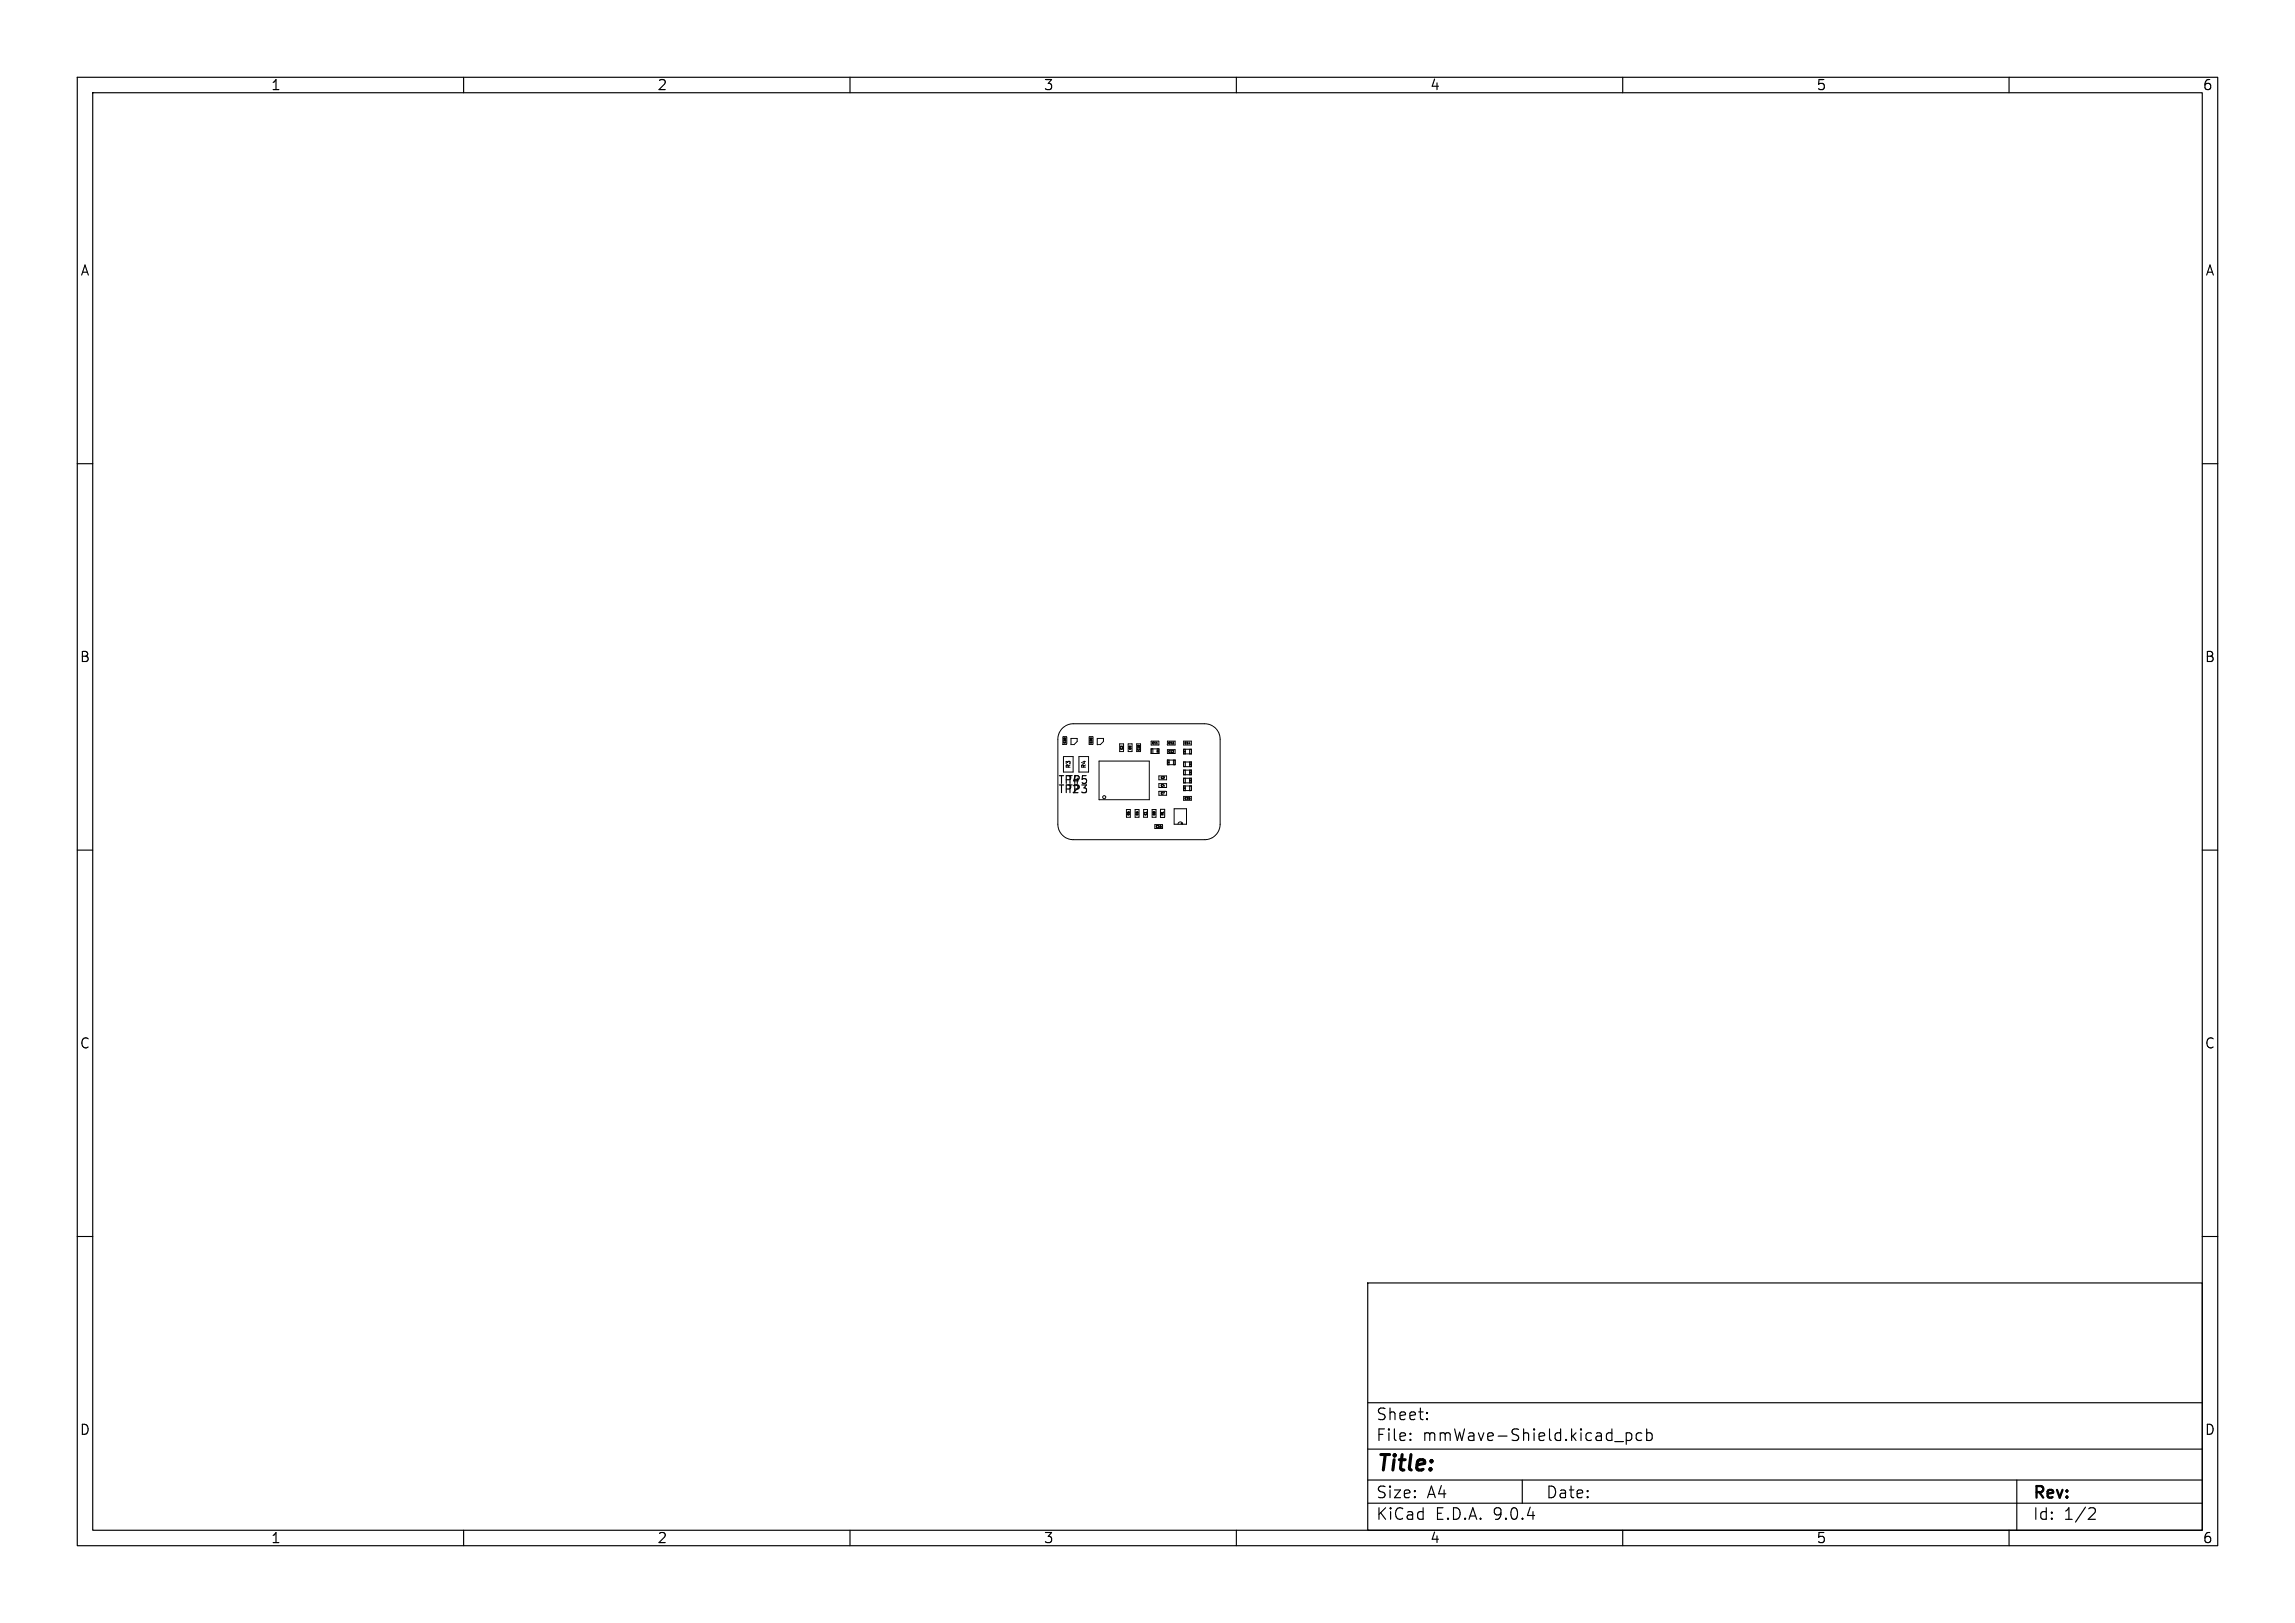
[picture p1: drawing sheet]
<svg xmlns="http://www.w3.org/2000/svg" width="297mm" height="210mm" viewBox="0 0 297 210" stroke-linecap="round" stroke-linejoin="round" font-family="sans-serif">
<defs><g id="words">
<text font-size="2.8" x="178" y="190.9">Title:</text>
<g font-size="2.1">
<text x="178" y="184">Sheet:</text>
<text x="178" y="186.7">File:</text>
<text x="184.1" y="186.7">mmWave-Shield.kicad_pcb</text>
<text x="178" y="196.9">KiCad</text>
<text x="178" y="194.1">Size:</text>
<text x="184.7" y="194.1">A4</text>
<text x="185.7" y="196.9">E.D.A.</text>
<text x="193.3" y="196.9">9.0.4</text>
<text x="200" y="194.1">Date:</text>
<text x="263" y="194.3">Rev:</text>
<text x="263" y="196.9">Id:</text>
<text x="267.1" y="196.9">1/2</text>
</g>
<g font-size="1.8">
<text x="35" y="11.9">1</text>
<text x="85" y="11.9">2</text>
<text x="135" y="11.9">3</text>
<text x="185" y="11.9">4</text>
<text x="235" y="11.9">5</text>
<text x="285" y="11.9">6</text>
<text x="10.3" y="35.9">A</text>
<text x="285.4" y="35.9">A</text>
<text x="10.3" y="85.9">B</text>
<text x="285.3" y="85.9">B</text>
<text x="10.3" y="135.9">C</text>
<text x="285.3" y="135.9">C</text>
<text x="10.3" y="185.9">D</text>
<text x="285.3" y="185.9">D</text>
<text x="35" y="199.9">1</text>
<text x="85" y="199.9">2</text>
<text x="135" y="199.9">3</text>
<text x="185" y="199.9">4</text>
<text x="235" y="199.9">5</text>
<text x="285" y="199.9">6</text>
</g>
<g font-size="1.4">
<text x="136.9" y="101.6">TP4</text>
<text x="138" y="101.6">TP5</text>
<text x="136.9" y="102.8">TP2</text>
<text x="138" y="102.8">TP3</text>
</g>
<g font-size=".7">
<text x="138.6" y="99.5" transform="rotate(-90 138.6 99.5)">R3</text>
<text x="140.6" y="99.5" transform="rotate(-90 140.6 99.5)">R4</text>
</g>
<text font-size=".4" x="150.6" y="105.5" transform="rotate(-90 150.6 105.5)">R1</text>
<g font-size=".3">
<text x="138" y="96.2" transform="rotate(-90 138 96.2)">C18</text>
<text x="141.4" y="96.2" transform="rotate(-90 141.4 96.2)">C20</text>
<text x="145.3" y="97" transform="rotate(-90 145.3 97)">C3</text>
<text x="146.4" y="97" transform="rotate(-90 146.4 97)">C9</text>
<text x="147.5" y="97.1" transform="rotate(-90 147.5 97.1)">C10</text>
<text x="149.1" y="96.3">C11</text>
<text x="150.2" y="100.8">C2</text>
<text x="150.2" y="101.8">C4</text>
<text x="151.2" y="96.3">C13</text>
<text x="151.2" y="97.4">C12</text>
<text x="153.3" y="96.3">C14</text>
<text x="146.2" y="105.5" transform="rotate(-90 146.2 105.5)">C6</text>
<text x="147.3" y="105.5" transform="rotate(-90 147.3 105.5)">C5</text>
<text x="148.4" y="105.5" transform="rotate(-90 148.4 105.5)">C1</text>
<text x="149.5" y="105.5" transform="rotate(-90 149.5 105.5)">C8</text>
<text x="149.6" y="107.1">C16</text>
<text x="150.2" y="102.8">C7</text>
<text x="153.3" y="103.5">C15</text>
</g>
</g></defs>
<g fill="none" stroke="#000" stroke-width=".15">
<path d="M10 10h277v190h-277zM12 12h273v186h-273zM60 10v2M110 10v2M160 10v2M210 10v2M260 10v2M10 60h2M285 60h2M10 110h2M285 110h2M10 160h2"/>
<path d="M177 166h108v32h-108zM285 160h2M60 198v2M110 198v2M160 198v2M177 194.5h108M177 191.5h108M177 187.5h108M177 181.5h108M182.5 186.3h.1l-.1 .1M182.5 186.3v.1M182.5 185.5v.1"/>
<path d="M182.5 185.5h.1l-.1 .1M184.7 183.6v.1M184.7 183.6h-.1l.1 .1M184.7 182.8v.1M184.7 182.8h-.1l.1 .1M197 191.5v3M209 186.5h1.1M210 198v2M210.5 185.4v1.5M210.5 185.5l.4-.1 .3 .3v.4l-.2 .2-.1 .1-.4-.1M212.5 185.5l-.5-.1-.3 .3v.4l.2 .2 .1 .1 .5-.1M213.1 185.5l.4-.1 .3 .3v.4l-.1 .2-.2 .1-.4-.1"/>
<path d="M213.1 184.9v1.5M260 198v2M261 191.5v6.5M270.5 195.1h.4a.41 .41 0 0 1 .2 .6l-.9 .9h1"/>
</g>
<g fill="none" stroke="#000" stroke-width=".13">
<path d="M137.5 94.2a2 2 0 0 1 1.4-.5h17a2 2 0 0 1 2 2v11a2 2 0 0 1-2 2h-17a2 2 0 0 1-2-2v-11a2 2 0 0 1 .6-1.5zM137.5 95.3h.5v1h-.5zM137.6 97.9h1.3v2h-1.3zM138.6 95.6h.8v.4l-.4 .4h-.4zM139.6 97.9h1.3v2h-1.3zM140.9 95.3h.5v1h-.5zM142 95.6h.8v.4l-.4 .4h-.4zM142.2 98.5h6.5v5h-6.5zM144.9 96.3h.5v1h-.5zM146 96.3h.5v1h-.5zM147.1 96.3h.5v1h-.5zM149 95.9h1v.5h-1z"/>
<path d="M149 96.9h1v.6h-1zM149.2 96.9v.6M149.6 96.3h.2M149.8 96.9v.6M151.1 95.9h1v.5h-1zM151.1 97h1v.5h-1zM151.1 98.4h1v.6h-1zM151.3 98.4v.6M151.9 98.4v.6M153.2 95.9h1v.5h-1zM153.2 97h1v.6h-1zM153.2 98.6h1v.6h-1z"/>
<path d="M153.2 99.7h1v.6h-1zM153.4 97v.6M153.4 98.6v.6M153.4 99.7v.6M154 97v.6M154 98.6v.6M154 99.7v.6M145.8 104.8h.5v1h-.5zM146.9 104.8h.5v1h-.5zM148 104.8h.5v1h-.5zM149.1 104.8h.5v1h-.5zM149.4 106.7h1.1v.5h-1.1z"/>
<path d="M150 100.4h1v.5h-1zM150 101.4h1v.5h-1zM150 102.4h1v.5h-1zM150.2 104.7h.5v1.1h-.5zM151.9 104.6h1.7v2.1h-1.7zM152.4 106.7l.1-.3 .3-.1 .2 .1 .1 .3M153.2 100.7h1v.6h-1zM153.2 101.7h1v.6h-1zM153.2 103.1h1v.5h-1zM153.4 100.7v.6M153.4 101.7v.6M154 100.7v.6"/>
<path d="M154 101.7v.6"/>
<circle cx="149.8" cy="97.2" r=".08"/>
<circle cx="151.2" cy="98.7" r=".08"/>
<circle cx="153.3" cy="97.3" r=".08"/>
<circle cx="154" cy="100" r=".08"/>
<circle cx="154" cy="98.9" r=".08"/>
<circle cx="142.9" cy="103.2" r=".2"/>
<circle cx="152.9" cy="106.5" r=".08"/>
<circle cx="153.3" cy="102" r=".08"/>
<circle cx="154" cy="101" r=".08"/>
</g>
<use href="#words"/>
</svg>
